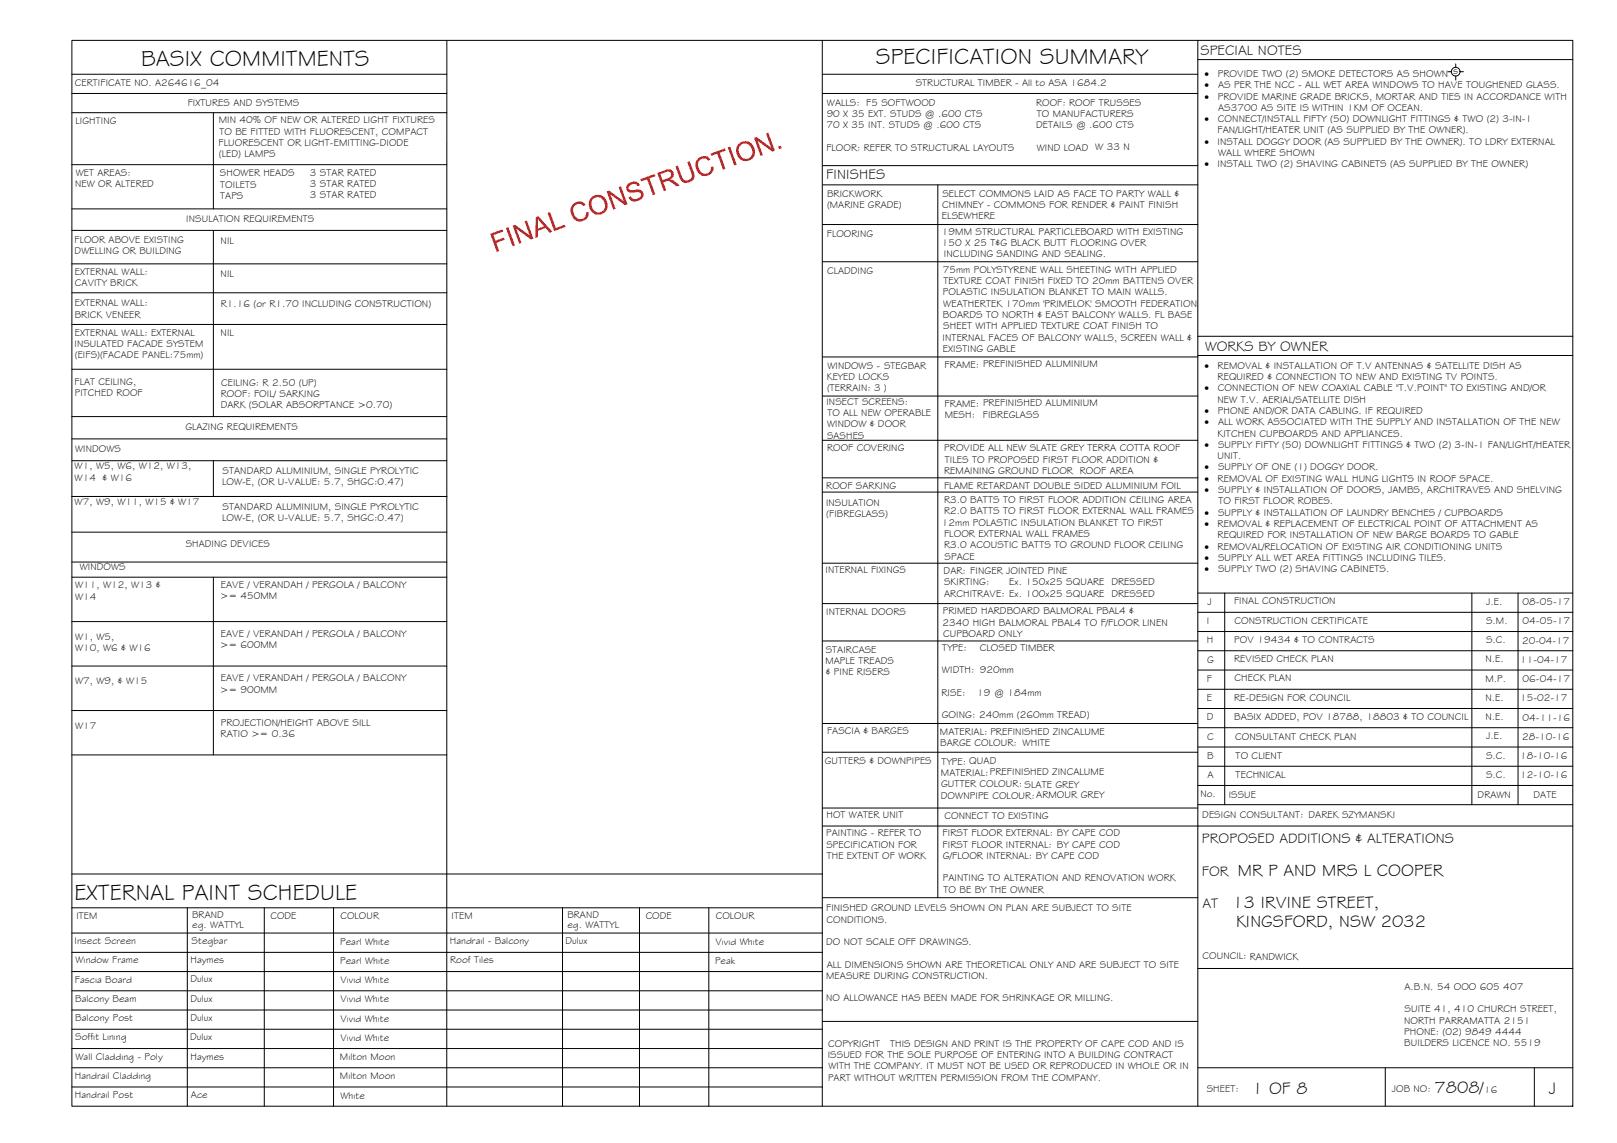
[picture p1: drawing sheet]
<svg xmlns="http://www.w3.org/2000/svg" width="420mm" height="297mm" viewBox="0 0 420 297" stroke-linecap="round" stroke-linejoin="round" font-family="sans-serif">
<defs><g id="words">
<g font-size="5.9">
<text x="36.7" y="17.2">BASIX COMMITMENTS</text>
<text x="227.6" y="16.8">SPECIFICATION SUMMARY</text>
<text x="19.4" y="233.8">EXTERNAL PAINT SCHEDULE</text>
</g>
<g font-size="4.5">
<text x="321.7" y="227.6">MR P AND MRS L COOPER</text>
<text x="320.3" y="235.9">13 IRVINE STREET,</text>
<text x="321.2" y="240.9">KINGSFORD, NSW 2032</text>
<text x="325.3" y="284.2">1 OF 8</text>
<text x="372.7" y="284.1">7808/</text>
<text x="402.4" y="284.2">J</text>
</g>
<g font-size="3.7">
<text x="311.9" y="14.3">SPECIAL NOTES</text>
<text x="214.7" y="46.6">FINISHES</text>
<text x="313.1" y="91.2">WORKS BY OWNER</text>
<text x="312.3" y="219.2">PROPOSED ADDITIONS &amp; ALTERATIONS</text>
<text x="312.3" y="227.5">FOR</text>
<text x="312.4" y="235.9">AT</text>
</g>
<g font-size="2.6">
<text x="19.5" y="22.5">CERTIFICATE NO. A264616_04</text>
<text x="237.9" y="22.4">STRUCTURAL TIMBER - All to ASA 1684.2</text>
<text x="313" y="20">·</text>
<text x="313" y="22.9">·</text>
<text x="316.4" y="20">PROVIDE TWO (2) SMOKE DETECTORS AS SHOWN</text>
<text x="316.5" y="22.9">AS PER THE NCC - ALL WET AREA WINDOWS TO HAVE TOUGHENED GLASS.</text>
<text x="377.6" y="19.2">s</text>
<text x="48.8" y="27.5">FIXTURES AND SYSTEMS</text>
<text x="214.9" y="27.4">WALLS: F5 SOFTWOOD</text>
<text x="269.2" y="27.4">ROOF: ROOF TRUSSES</text>
<text x="313" y="25.9">·</text>
<text x="316.4" y="25.9">PROVIDE MARINE GRADE BRICKS, MORTAR AND TIES IN ACCORDANCE WITH</text>
<text x="316.5" y="28.8">AS3700 AS SITE IS WITHIN 1KM OF OCEAN.</text>
<text x="19.6" y="32.2">LIGHTING</text>
<text x="56.8" y="32">MIN 40% OF NEW OR ALTERED LIGHT FIXTURES</text>
<text x="57" y="35">TO BE FITTED WITH FLUORESCENT, COMPACT</text>
<text x="214.8" y="33.3">70 X 35 INT. STUDS @ .600 CTS</text>
<text x="214.8" y="30.4">90 X 35 EXT. STUDS @ .600 CTS</text>
<text x="269.2" y="33.3">DETAILS @ .600 CTS</text>
<text x="269.4" y="30.4">TO MANUFACTURERS</text>
<text x="313" y="31.7">·</text>
<text x="316.4" y="34.7">FAN/LIGHT/HEATER UNIT (AS SUPPLIED BY THE OWNER).</text>
<text x="316.5" y="31.7">CONNECT/INSTALL FIFTY (50) DOWNLIGHT FITTINGS &amp; TWO (2) 3-IN-1</text>
<text x="56.8" y="37.9">FLUORESCENT OR LIGHT-EMITTING-DIODE</text>
<text x="56.9" y="40.8">(LED) LAMPS</text>
<text x="214.7" y="39.2">FLOOR: REFER TO STRUCTURAL LAYOUTS</text>
<text x="269.4" y="39.2">WIND LOAD W 33 N</text>
<text x="313" y="37.6">·</text>
<text x="316.3" y="37.6">INSTALL DOGGY DOOR (AS SUPPLIED BY THE OWNER). TO LDRY EXTERNAL</text>
<text x="316.5" y="40.5">WALL WHERE SHOWN</text>
<text x="19.7" y="45.8">WET AREAS:</text>
<text x="57.2" y="45.8">SHOWER HEADS</text>
<text x="80.5" y="45.6">3 STAR RATED</text>
<text x="313" y="43.5">·</text>
<text x="316.3" y="43.5">INSTALL TWO (2) SHAVING CABINETS (AS SUPPLIED BY THE OWNER)</text>
<text x="19.5" y="48.7">NEW OR ALTERED</text>
<text x="57.2" y="48.7">TOILETS</text>
<text x="57.2" y="51.7">TAPS</text>
<text x="80.5" y="48.6">3 STAR RATED</text>
<text x="80.5" y="51.5">3 STAR RATED</text>
<text x="214.9" y="51.2">BRICKWORK</text>
<text x="244.9" y="51.1">SELECT COMMONS LAID AS FACE TO PARTY WALL &amp;</text>
<text x="48.4" y="57.8">INSULATION REQUIREMENTS</text>
<text x="214.9" y="54.2">(MARINE GRADE)</text>
<text x="244.8" y="57">ELSEWHERE</text>
<text x="244.8" y="54">CHIMNEY - COMMONS FOR RENDER &amp; PAINT FINISH</text>
<text x="19.4" y="63.2">FLOOR ABOVE EXISTING</text>
<text x="57.3" y="63.4">NIL</text>
<text x="214.8" y="61.6">FLOORING</text>
<text x="244.8" y="61">19MM STRUCTURAL PARTICLEBOARD WITH EXISTING</text>
<text x="244.8" y="64">150 X 25 T&amp;G BLACK BUTT FLOORING OVER</text>
<text x="19.4" y="66.1">DWELLING OR BUILDING</text>
<text x="19.4" y="71.3">EXTERNAL WALL:</text>
<text x="214.9" y="71.2">CLADDING</text>
<text x="245" y="70.9">75mm POLYSTYRENE WALL SHEETING WITH APPLIED</text>
<text x="245.3" y="66.9">INCLUDING SANDING AND SEALING.</text>
<text x="19.5" y="74.3">CAVITY BRICK</text>
<text x="57.3" y="72">NIL</text>
<text x="245" y="76.7">POLASTIC INSULATION BLANKET TO MAIN WALLS.</text>
<text x="245.2" y="73.8">TEXTURE COAT FINISH FIXED TO 20mm BATTENS OVER</text>
<text x="19.4" y="79.6">EXTERNAL WALL:</text>
<text x="19.4" y="82.5">BRICK VENEER</text>
<text x="57.3" y="79.8">R1.16 (or R1.70 INCLUDING CONSTRUCTION)</text>
<text x="245" y="82.6">BOARDS TO NORTH &amp; EAST BALCONY WALLS. FL BASE</text>
<text x="245.1" y="79.7">WEATHERTEK 170mm 'PRIMELOK' SMOOTH FEDERATION</text>
<text x="19.4" y="87.2">EXTERNAL WALL: EXTERNAL</text>
<text x="57.3" y="87.4">NIL</text>
<text x="244.9" y="88.5">INTERNAL FACES OF BALCONY WALLS, SCREEN WALL &amp;</text>
<text x="245.1" y="85.5">SHEET WITH APPLIED TEXTURE COAT FINISH TO</text>
<text x="19.4" y="90.1">INSULATED FACADE SYSTEM</text>
<text x="19.4" y="93.1">(EIFS)(FACADE PANEL:75mm)</text>
<text x="215" y="95.8">WINDOWS - STEGBAR</text>
<text x="245" y="91.4">EXISTING GABLE</text>
<text x="245.5" y="95.6">FRAME: PREFINISHED ALUMINIUM</text>
<text x="313" y="95.8">·</text>
<text x="316.4" y="95.8">REMOVAL &amp; INSTALLATION OF T.V ANTENNAS &amp; SATELLITE DISH AS</text>
<text x="19.4" y="100">FLAT CEILING,</text>
<text x="57.4" y="100.2">CEILING: R 2.50 (UP)</text>
<text x="214.8" y="98.7">KEYED LOCKS</text>
<text x="214.9" y="101.6">(TERRAIN: 3 )</text>
<text x="313" y="101.7">·</text>
<text x="316.4" y="98.8">REQUIRED &amp; CONNECTION TO NEW AND EXISTING TV POINTS.</text>
<text x="316.5" y="101.7">CONNECTION OF NEW COAXIAL CABLE &quot;T.V.POINT&quot; TO EXISTING AND/OR</text>
<text x="19.4" y="102.9">PITCHED ROOF</text>
<text x="57.3" y="103.1">ROOF: FOIL/ SARKING</text>
<text x="57.3" y="106.1">DARK (SOLAR ABSORPTANCE &gt;0.70)</text>
<text x="214.7" y="105.2">INSECT SCREENS:</text>
<text x="245.5" y="105.8">FRAME: PREFINISHED ALUMINIUM</text>
<text x="313" y="107.6">·</text>
<text x="316.4" y="104.6">NEW T.V. AERIAL/SATELLITE DISH</text>
<text x="316.4" y="107.6">PHONE AND/OR DATA CABLING. IF REQUIRED</text>
<text x="48.2" y="111.7">GLAZING REQUIREMENTS</text>
<text x="214.9" y="111.1">WINDOW &amp; DOOR</text>
<text x="215" y="108.2">TO ALL NEW OPERABLE</text>
<text x="245.5" y="108.7">MESH:</text>
<text x="255.4" y="108.6">FIBREGLASS</text>
<text x="313" y="110.5">·</text>
<text x="316.4" y="113.4">KITCHEN CUPBOARDS AND APPLIANCES.</text>
<text x="316.5" y="110.5">ALL WORK ASSOCIATED WITH THE SUPPLY AND INSTALLATION OF THE NEW</text>
<text x="19.5" y="117.6">WINDOWS</text>
<text x="214.9" y="114">SASHES</text>
<text x="214.9" y="117.2">ROOF COVERING</text>
<text x="245.3" y="117.3">PROVIDE ALL NEW SLATE GREY TERRA COTTA ROOF</text>
<text x="313" y="116.4">·</text>
<text x="316.4" y="119.3">UNIT.</text>
<text x="316.5" y="116.4">SUPPLY FIFTY (50) DOWNLIGHT FITTINGS &amp; TWO (2) 3-IN-1 FAN/LIGHT/HEATER</text>
<text x="19.4" y="122">W1, W5, W6, W12, W13,</text>
<text x="19.4" y="124.9">W14 &amp; W16</text>
<text x="57.8" y="123.2">STANDARD ALUMINIUM, SINGLE PYROLYTIC</text>
<text x="245.3" y="123.1">REMAINING GROUND FLOOR ROOF AREA</text>
<text x="245.5" y="120.2">TILES TO PROPOSED FIRST FLOOR ADDITION &amp;</text>
<text x="313" y="122.3">·</text>
<text x="313" y="125.2">·</text>
<text x="316.4" y="125.2">REMOVAL OF EXISTING WALL HUNG LIGHTS IN ROOF SPACE.</text>
<text x="316.5" y="122.3">SUPPLY OF ONE (1) DOGGY DOOR.</text>
<text x="19.4" y="131.2">W7, W9, W11, W15 &amp; W17</text>
<text x="57.7" y="126.1">LOW-E, (OR U-VALUE: 5.7, SHGC:0.47)</text>
<text x="214.6" y="131.4">INSULATION</text>
<text x="214.7" y="127">ROOF SARKING</text>
<text x="245.3" y="130.7">R3.0 BATTS TO FIRST FLOOR ADDITION CEILING AREA</text>
<text x="245.3" y="127">FLAME RETARDANT DOUBLE SIDED ALUMINIUM FOIL</text>
<text x="313" y="128.1">·</text>
<text x="316.5" y="128.1">SUPPLY &amp; INSTALLATION OF DOORS, JAMBS, ARCHITRAVES AND SHELVING</text>
<text x="316.6" y="131.1">TO FIRST FLOOR ROBES.</text>
<text x="57.7" y="135.4">LOW-E, (OR U-VALUE: 5.7, SHGC:0.47)</text>
<text x="57.8" y="132.5">STANDARD ALUMINIUM, SINGLE PYROLYTIC</text>
<text x="214.7" y="134.4">(FIBREGLASS)</text>
<text x="244.8" y="136.6">12mm POLASTIC INSULATION BLANKET TO FIRST</text>
<text x="245.3" y="133.7">R2.0 BATTS TO FIRST FLOOR EXTERNAL WALL FRAMES</text>
<text x="313" y="134">·</text>
<text x="313" y="136.9">·</text>
<text x="316.4" y="136.9">REMOVAL &amp; REPLACEMENT OF ELECTRICAL POINT OF ATTACHMENT AS</text>
<text x="316.5" y="134">SUPPLY &amp; INSTALLATION OF LAUNDRY BENCHES / CUPBOARDS</text>
<text x="48.3" y="142.2">SHADING DEVICES</text>
<text x="245.3" y="139.5">FLOOR EXTERNAL WALL FRAMES</text>
<text x="245.3" y="142.5">R3.0 ACOUSTIC BATTS TO GROUND FLOOR CEILING</text>
<text x="313" y="142.8">·</text>
<text x="316.4" y="139.9">REQUIRED FOR INSTALLATION OF NEW BARGE BOARDS TO GABLE</text>
<text x="316.4" y="142.8">REMOVAL/RELOCATION OF EXISTING AIR CONDITIONING UNITS</text>
<text x="20.7" y="148.1">WINDOWS</text>
<text x="214.5" y="149">INTERNAL FIXINGS</text>
<text x="245.2" y="149.2">DAR: FINGER JOINTED PINE</text>
<text x="245.4" y="145.4">SPACE</text>
<text x="313" y="145.7">·</text>
<text x="313" y="148.7">·</text>
<text x="316.5" y="145.7">SUPPLY ALL WET AREA FITTINGS INCLUDING TILES.</text>
<text x="316.5" y="148.7">SUPPLY TWO (2) SHAVING CABINETS.</text>
<text x="19.5" y="152.9">W11, W12, W13 &amp;</text>
<text x="19.5" y="155.8">W14</text>
<text x="57.2" y="155.7">&gt;= 450MM</text>
<text x="57.3" y="152.8">EAVE / VERANDAH / PERGOLA / BALCONY</text>
<text x="245.3" y="152.1">SKIRTING:</text>
<text x="245.3" y="155">ARCHITRAVE: Ex. 100x25 SQUARE DRESSED</text>
<text x="262.3" y="152.1">Ex. 150x25 SQUARE DRESSED</text>
<text x="214.7" y="159.7">INTERNAL DOORS</text>
<text x="245" y="159.7">PRIMED HARDBOARD BALMORAL PBAL4 &amp;</text>
<text x="313.8" y="157.2">J</text>
<text x="320.7" y="157.1">FINAL CONSTRUCTION</text>
<text x="386.2" y="157.1">J.E.</text>
<text x="395.6" y="157.3">08-05-17</text>
<text x="19.5" y="166.3">W1, W5,</text>
<text x="57.3" y="165.5">EAVE / VERANDAH / PERGOLA / BALCONY</text>
<text x="244.9" y="162.6">2340 HIGH BALMORAL PBAL4 TO F/FLOOR LINEN</text>
<text x="245.1" y="165.5">CUPBOARD ONLY</text>
<text x="313.5" y="162.2">I</text>
<text x="313.6" y="167.2">H</text>
<text x="320.7" y="167.1">POV 19434 &amp; TO CONTRACTS</text>
<text x="320.7" y="162.1">CONSTRUCTION CERTIFICATE</text>
<text x="386.1" y="167.1">S.C.</text>
<text x="386.1" y="162.2">S.M.</text>
<text x="395.5" y="167.3">20-04-17</text>
<text x="395.6" y="162.3">04-05-17</text>
<text x="19.5" y="169.2">W10, W6 &amp; W16</text>
<text x="57.2" y="168.4">&gt;= 600MM</text>
<text x="214.5" y="172.5">MAPLE TREADS</text>
<text x="214.6" y="169.6">STAIRCASE</text>
<text x="244.8" y="169.2">TYPE:</text>
<text x="254.6" y="169.2">CLOSED TIMBER</text>
<text x="313.7" y="172.2">G</text>
<text x="320.7" y="172.1">REVISED CHECK PLAN</text>
<text x="386" y="172.1">N.E.</text>
<text x="395" y="172.3">11-04-17</text>
<text x="19.5" y="177.9">W7, W9, &amp; W15</text>
<text x="57.2" y="180">&gt;= 900MM</text>
<text x="57.3" y="177.1">EAVE / VERANDAH / PERGOLA / BALCONY</text>
<text x="214.6" y="175.5">&amp; PINE RISERS</text>
<text x="244.8" y="175">WIDTH: 920mm</text>
<text x="313.6" y="177.2">F</text>
<text x="320.7" y="177.1">CHECK PLAN</text>
<text x="386" y="177.1">M.P.</text>
<text x="395.6" y="177.3">06-04-17</text>
<text x="244.6" y="180.9">RISE:</text>
<text x="253.9" y="180.9">19 @ 184mm</text>
<text x="313.6" y="182.2">E</text>
<text x="320.7" y="182.1">RE-DESIGN FOR COUNCIL</text>
<text x="386" y="182.1">N.E.</text>
<text x="395" y="182.3">15-02-17</text>
<text x="19.5" y="189.4">W17</text>
<text x="57.3" y="191.6">RATIO &gt;= 0.36</text>
<text x="57.4" y="188.6">PROJECTION/HEIGHT ABOVE SILL</text>
<text x="214.9" y="190.6">FASCIA &amp; BARGES</text>
<text x="244.2" y="190.9">MATERIAL: PREFINISHED ZINCALUME</text>
<text x="244.7" y="186.7">GOING: 240mm (260mm TREAD)</text>
<text x="313.6" y="187.2">D</text>
<text x="320.7" y="187.1">BASIX ADDED, POV 18788, 18803 &amp; TO COUNCIL</text>
<text x="386" y="187.1">N.E.</text>
<text x="395.6" y="187.3">04-11-16</text>
<text x="244.3" y="193.9">BARGE COLOUR: WHITE</text>
<text x="313.6" y="197.2">B</text>
<text x="313.7" y="192.2">C</text>
<text x="320.9" y="192.2">CONSULTANT CHECK PLAN</text>
<text x="321.1" y="197.2">TO CLIENT</text>
<text x="386.1" y="197.2">S.C.</text>
<text x="386.2" y="192.1">J.E.</text>
<text x="395" y="197.3">18-10-16</text>
<text x="395.5" y="192.3">28-10-16</text>
<text x="214.3" y="198.6">GUTTERS &amp; DOWNPIPES</text>
<text x="244.5" y="201.7">MATERIAL:PREFINISHED ZINCALUME</text>
<text x="244.7" y="198.7">TYPE: QUAD</text>
<text x="313.7" y="202.2">A</text>
<text x="321.1" y="202.2">TECHNICAL</text>
<text x="386.1" y="202.2">S.C.</text>
<text x="395" y="202.3">12-10-16</text>
<text x="244.5" y="207.5">DOWNPIPE COLOUR:ARMOUR GREY</text>
<text x="244.5" y="204.6">GUTTER COLOUR: SLATE GREY</text>
<text x="311.9" y="207.1">No.</text>
<text x="319.3" y="207.3">ISSUE</text>
<text x="383.9" y="207.5">DRAWN</text>
<text x="398.5" y="207.4">DATE</text>
<text x="214.8" y="212.7">HOT WATER UNIT</text>
<text x="245.4" y="212.8">CONNECT TO EXISTING</text>
<text x="312.4" y="212.6">DESIGN CONSULTANT: DAREK SZYMANSKI</text>
<text x="214.7" y="217.3">PAINTING - REFER TO</text>
<text x="214.7" y="220.3">SPECIFICATION FOR</text>
<text x="244.9" y="217.3">FIRST FLOOR EXTERNAL: BY CAPE COD</text>
<text x="244.9" y="220.3">FIRST FLOOR INTERNAL: BY CAPE COD</text>
<text x="214.8" y="223.2">THE EXTENT OF WORK</text>
<text x="245" y="223.2">G/FLOOR INTERNAL: BY CAPE COD</text>
<text x="245" y="229">PAINTING TO ALTERATION AND RENOVATION WORK</text>
<text x="245.1" y="232">TO BE BY THE OWNER</text>
<text x="19.8" y="238.9">ITEM</text>
<text x="49.9" y="238.6">BRAND</text>
<text x="70.3" y="238.9">CODE</text>
<text x="88.5" y="238.8">COLOUR</text>
<text x="117.3" y="238.9">ITEM</text>
<text x="147.4" y="238.6">BRAND</text>
<text x="167.8" y="238.9">CODE</text>
<text x="186" y="238.8">COLOUR</text>
<text x="214.7" y="236.8">FINISHED GROUND LEVELS SHOWN ON PLAN ARE SUBJECT TO SITE</text>
<text x="214.8" y="239.7">CONDITIONS.</text>
<text x="19.4" y="245.3">Insect Screen</text>
<text x="49.8" y="245.3">Stegbar</text>
<text x="50" y="241.1">eg. WATTYL</text>
<text x="88.4" y="245.5">Pearl White</text>
<text x="116.9" y="245.4">Handrail - Balcony</text>
<text x="146.9" y="245.3">Dulux</text>
<text x="147.5" y="241.1">eg. WATTYL</text>
<text x="185.9" y="245.5">Vivid White</text>
<text x="214.7" y="245.6">DO NOT SCALE OFF DRAWINGS.</text>
<text x="19.6" y="250.4">Window Frame</text>
<text x="49.5" y="250.4">Haymes</text>
<text x="88.4" y="250.5">Pearl White</text>
<text x="117" y="250.4">Roof Tiles</text>
<text x="185.8" y="250.5">Peak</text>
<text x="214.8" y="251.5">ALL DIMENSIONS SHOWN ARE THEORETICAL ONLY AND ARE SUBJECT TO SITE</text>
<text x="312.5" y="249.3">COUNCIL: RANDWICK</text>
<text x="19.5" y="255.3">Fascia Board</text>
<text x="49.5" y="255.3">Dulux</text>
<text x="88.4" y="255.5">Vivid White</text>
<text x="214.7" y="254.4">MEASURE DURING CONSTRUCTION.</text>
<text x="364.9" y="257.3">A.B.N. 54 OOO 605 407</text>
<text x="19.5" y="260.4">Balcony Beam</text>
<text x="49.5" y="260.3">Dulux</text>
<text x="88.4" y="260.5">Vivid White</text>
<text x="214.7" y="260.3">NO ALLOWANCE HAS BEEN MADE FOR SHRINKAGE OR MILLING.</text>
<text x="364.9" y="263.1">SUITE 41, 410 CHURCH STREET,</text>
<text x="19.6" y="265.3">Balcony Post</text>
<text x="49.5" y="265.3">Dulux</text>
<text x="88.4" y="265.5">Vivid White</text>
<text x="364.8" y="266">NORTH PARRAMATTA 2151</text>
<text x="364.9" y="269">PHONE: (02) 9849 4444</text>
<text x="19.5" y="270.4">Soffit Lining</text>
<text x="19.6" y="275.4">Wall Cladding - Poly</text>
<text x="49.4" y="270.3">Dulux</text>
<text x="49.5" y="275.4">Haymes</text>
<text x="88.3" y="275.5">Milton Moon</text>
<text x="88.4" y="270.5">Vivid White</text>
<text x="215.1" y="274.9">ISSUED FOR THE SOLE PURPOSE OF ENTERING INTO A BUILDING CONTRACT</text>
<text x="215.2" y="272">COPYRIGHT</text>
<text x="231.3" y="272">THIS DESIGN AND PRINT IS THE PROPERTY OF CAPE COD AND IS</text>
<text x="364.9" y="271.9">BUILDERS LICENCE NO. 5519</text>
<text x="19.5" y="280.4">Handrail Cladding</text>
<text x="88.3" y="280.5">Milton Moon</text>
<text x="215.2" y="280.8">PART WITHOUT WRITTEN PERMISSION FROM THE COMPANY.</text>
<text x="215.3" y="277.9">WITH THE COMPANY. IT MUST NOT BE USED OR REPRODUCED IN WHOLE OR IN</text>
<text x="19.5" y="285.4">Handrail Post</text>
<text x="49.6" y="285.3">Ace</text>
<text x="88.5" y="285.5">White</text>
<text x="313.6" y="283.8">SHEET:</text>
<text x="361.7" y="283.9">JOB NO:</text>
<text x="385.6" y="284.1">16</text>
</g>
</g></defs>
<!-- layer: BORDER -->
<g fill="none" stroke="#000" stroke-width=".26">
<path d="M18.7 10.5h390v277h-390zM116.1 10.5v277M213.7 19.3h97.5M213.7 10.5v277M311.2 15.5h97.5M311.2 10.5v277M213.7 24.3h97.5M213.7 58.3h97.5M213.8 48h97.4M213.8 43h97.4M243.7 48v185.3M213.7 68h97.5"/>
<path d="M213.7 92.8h97.5M311.2 87.4h97.5M311.2 92.4h97.5M213.7 102.9h97.5M213.7 114.4h97.5M213.7 124.2h97.5M213.7 127.9h97.5M213.7 156.9h97.5M213.7 146.4h97.5M311.2 159.1h97.5M311.2 154.1h97.5M318.2 154.1v55"/>
<path d="M382.4 154.1v55M394.4 154.1v55M213.7 166.6h97.5M311.2 179.1h97.5M311.2 174.1h97.5M311.2 169.1h97.5M311.2 164.1h97.5M213.7 195.5h97.5M213.7 188h97.5M311.2 199.1h97.5M311.2 194.1h97.5M311.2 189.1h97.5"/>
<path d="M311.2 184.1h97.5M213.7 210h97.5M213.7 214.7h195M311.2 204.1h97.5M311.2 209.1h97.5M18.7 227.1h195M18.7 235.9h195M48.7 235.9v51.6M68.7 235.9v51.6M86.7 235.9v51.6M146.2 235.9v51.6M166.2 235.9v51.6"/>
<path d="M184.2 235.9v51.6M213.7 233.3h97.5M18.7 242.5h195M18.7 247.5h195M18.7 252.5h195M18.7 257.5h195M311.2 251.7h97.5M18.7 277.5h195M18.7 262.5h195M18.7 267.5h195M18.7 272.5h195M213.7 265.4h97.5"/>
<path d="M311.2 277.5h97.5M359.9 277.5v10M398.7 277.5v10M18.7 282.5h195"/>
</g>
<!-- layer: BASIX -->
<g fill="none" stroke="#000" stroke-width=".26">
<path d="M18.7 19.3h97.4M18.7 24.3h97.4M18.7 29.3h97.4M55.4 29.3v25M18.7 42.8h97.4M18.7 54.3h97.4M18.7 59.9h97.4M55.4 59.9v48.4M18.7 68.6h97.4M18.7 76.1h97.4M18.7 84.3h97.4M18.7 96h97.4"/>
<path d="M18.7 114.1h97.4M18.7 119.7h97.4M18.7 108.3h97.4M55.4 119.7v9.3M18.7 129h97.4M18.7 138.3h97.4M18.7 150h97.4M18.7 146.1h97.4M55.4 150v46.2M18.7 161.5h97.4M18.7 173.1h97.4M18.7 184.7h97.4"/>
<path d="M18.7 196.2h97.4"/>
</g>
<!-- layer: SERVICES -->
<g fill="none" stroke="#000" stroke-width=".26">
<path d="M376.2 18.6h.9M378.3 16.6v.9M378.3 19.8v1M379.4 18.6h.9"/>
<circle cx="378.2" cy="18.6" r="1.13"/>
</g>
<!-- layer: Stamp - Final Construction -->
<g fill="#f00">
<path d="M127.4 60.8l3.1-1.2 .3 .6-2.6 .9 .5 1.5 2.2-.8 .2 .5-2.2 .8 .8 2.1-.6 .3z"/>
<path d="M131.5 59.3l.6-.3 1.7 4.7-.6 .3z"/>
<path d="M133.2 58.6l.6-.2 3.9 2.8-1.4-3.7 .6-.2 1.7 4.7-.6 .2-3.8-2.7 1.3 3.6-.6 .2z"/>
<path d="M142.3 55.3l.6-.2 1.5 4.2 2.3-.9 .2 .6-2.9 1z"/>
<path d="M148.9 53.1l1-.6 .9-.1 .7 .2 .6 .5-.5 .5-.8-.6-1.1 .2-.7 .7-.1 .8 .5 1.5 .5 .5 .7 .3 1.2-.4 .4-.7 .1-.7 .6-.1-.1 1.2-.5 .7-.9 .4-1 .2-.7-.2-.7-.7-.5-.9-.3-1.1 .2-1z"/>
<path d="M157.6 49.8l.7-.3 3.8 2.8-1.4-3.7 .6-.2 1.8 4.7-.7 .2-3.8-2.8 1.3 3.7-.6 .3z"/>
<path d="M163.2 47.8l1.2-.6 1.3 .2 .5 .7-.5 .3-.7-.6-.9 .1-.7 .6v.6l.4 .3h2.7l.5 .5 .2 .6-.2 .9-1.1 .8-1.1 .2-1-.4-.5-.7 .6-.3 .4 .6 .8 .1 1-.3 .5-.7a1.21 1.21 0 0 0-1.8-.7h-1.2l-.7-.5-.2-.8z"/>
<path d="M166.4 46.6l3.7-1.4 .2 .6-1.6 .5 1.6 4.2-.7 .2-1.5-4.1-1.5 .5z"/>
<path d="M175.5 43.3l.6-.3 1.5 3.6 .5 .3 .7-.1 .7-.3 .3-.6-.1-.8-1.1-3 .6-.2 1.2 3.4v.8l-.4 .7-1.4 .7h-.6l-.7-.2-.6-.9z"/>
<path d="M181.2 41.4l.6-.5 1-.3 1.1 .1 .6 .5 .1 .2-.5 .4-.9-.6-1.1 .2-.6 .7-.1 .8 .6 1.6 .3 .4 .8 .3 1.2-.4 .4-.8v-.6l.7-.1v.8l-.6 1-.9 .5-1 .2-.8-.3-.6-.5-.5-.9-.3-1 .1-.9z"/>
<path d="M184.6 39.9l3.7-1.3 .2 .6-1.5 .5 1.5 4.2-.6 .2-1.5-4.2-1.6 .6z"/>
<path d="M189.1 38.3l.6-.2 1.7 4.7-.6 .2z"/>
<path d="M195.9 35.8l.7-.2 3.8 2.8-1.4-3.7 .6-.2 1.7 4.7-.6 .2-3.8-2.8 1.3 3.7-.6 .2z"/>
<path d="M202.2 38.1l.7-.2 .2 .6-.7 .3z"/>
<path d="M139.2 56.5l.7-.3 3.6 4-.7 .3-1.1-1.3-1.9 .8v1.6l-.7 .2zM139.7 56.8l.1 2.6 1.6-.6z"/>
<path d="M153.6 51.3l.8-.4 1.1-.3 1 .3 .7 .6 .5 .8 .2 1.1-.2 1-.5 .8-1 .5-1 .1-.7-.2-.8-.6-.5-1-.2-.9 .2-1.1zM154.2 51.6l-.5 .7-.1 .6 .6 1.6 .6 .5 .6 .2 1.2-.3 .4-.5 .2-.7-.1-.9-.4-.9-.4-.4-.8-.3z"/>
<path d="M170.8 45l2.6-1 .9 .1 .6 .6 .2 .7-.2 .6-.8 .6 .9 .3 1.6 1.3-.8 .2-1.8-1.3h-.9l-.8 .3 .8 2-.6 .3zM171.6 45.3l.6 1.5 1.7-.6 .5-.6-.2-.7-.4-.3z"/>
<path d="M191.8 37.5l.9-.6 .8-.2 1.1 .2 .6 .4 .6 .8 .4 1.2-.1 .9-.5 .8-.9 .7-.8 .2-1-.2-.7-.4-.6-.9-.3-1.2 .1-1zM192.4 37.8l-.4 .6-.1 .6 .5 1.5 1.1 .8h.6l.7-.3 .4-.5 .3-.7-.5-1.7-.5-.6-.6-.2-.9 .1z"/>
</g>
<use href="#words"/>
</svg>
